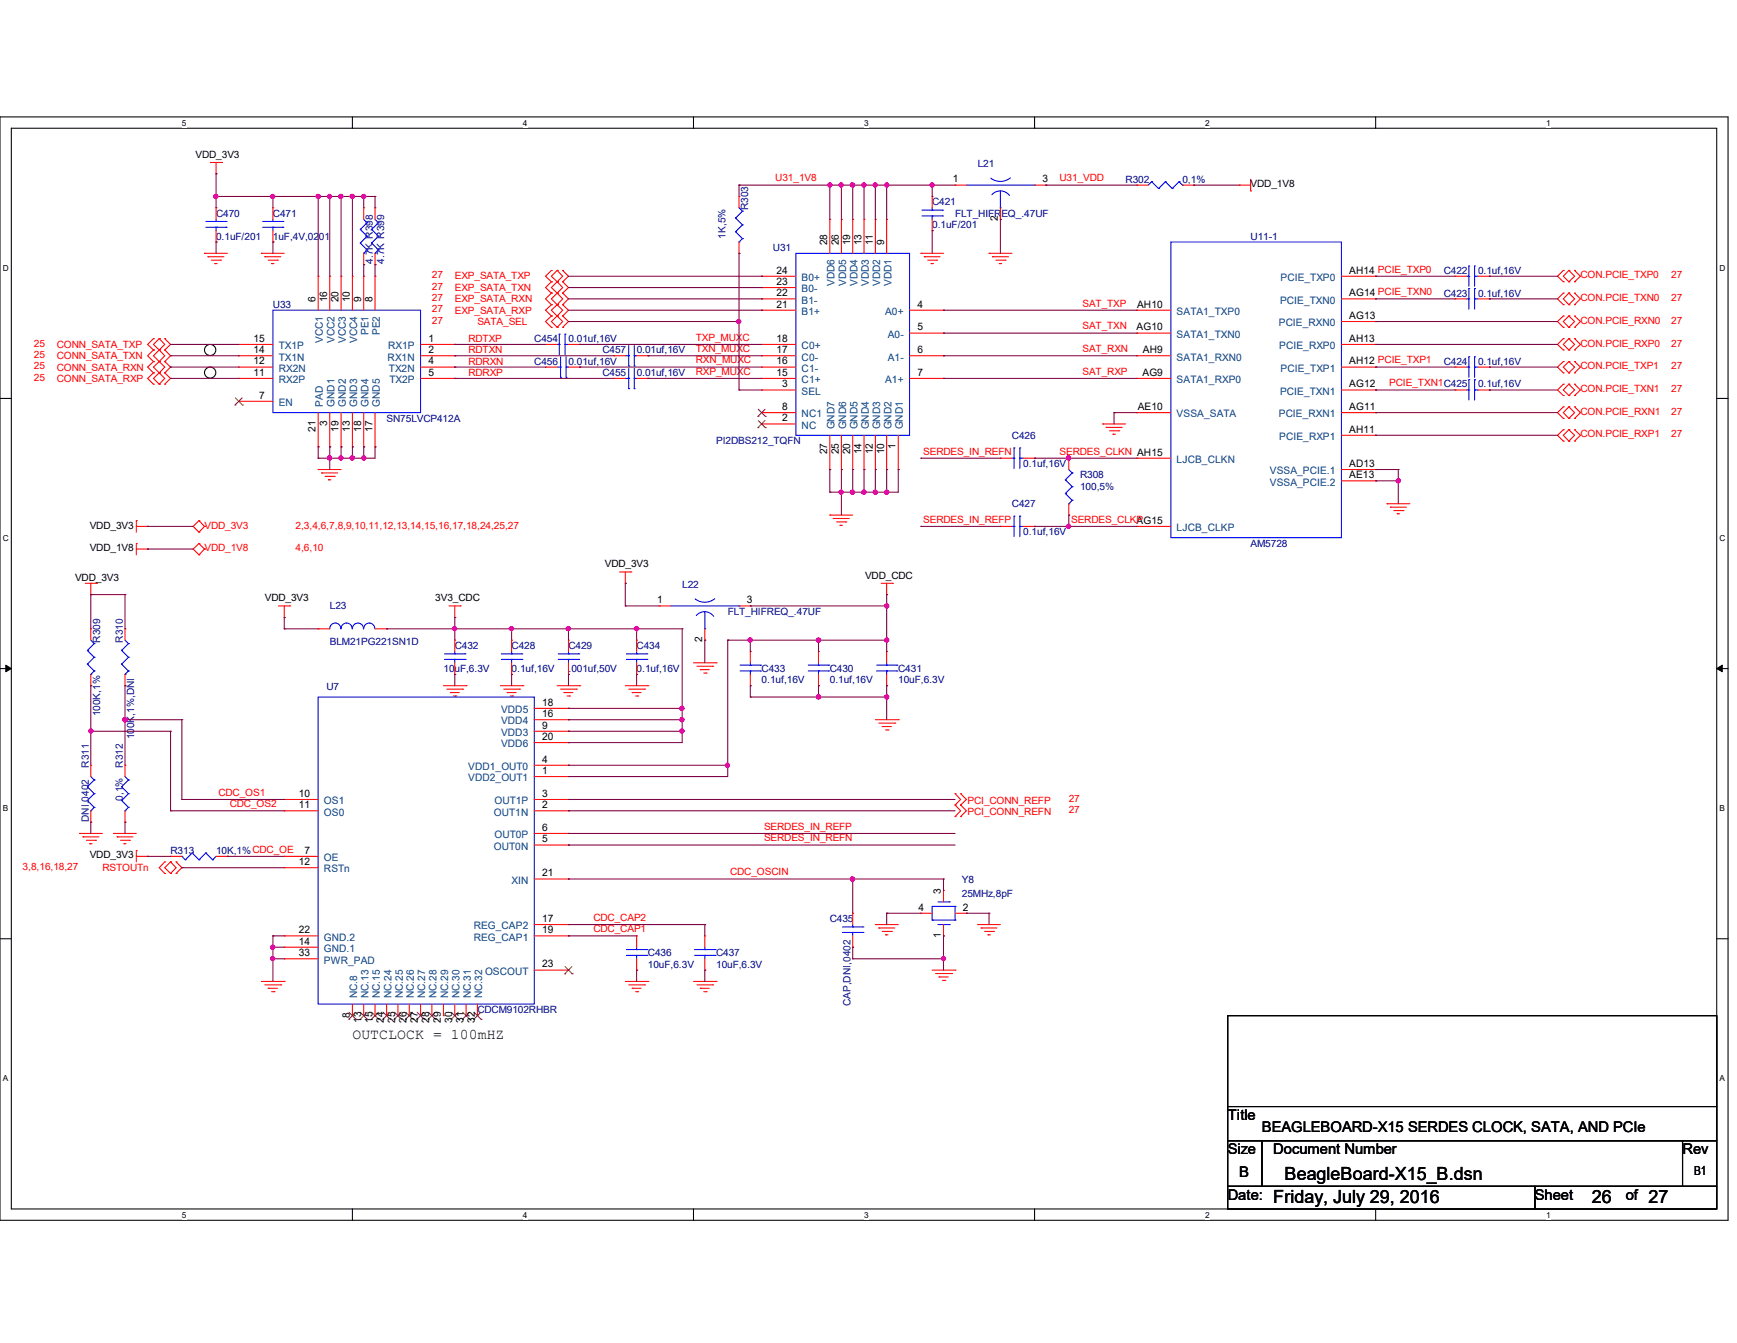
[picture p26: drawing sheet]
<svg xmlns="http://www.w3.org/2000/svg" width="279mm" height="216mm" viewBox="0 0 279 216" stroke-linecap="round" stroke-linejoin="round" font-family="sans-serif">
<defs><g id="words">
<g font-size="2.9">
<text x="206.6" y="189.7">BeagleBoard-X15_B.dsn</text>
<text x="204.8" y="193.3">Friday, July 29, 2016</text>
<text x="256" y="193.3">26</text>
<text x="265.2" y="193.3">27</text>
</g>
<g font-size="2.4">
<text x="56.7" y="167">OUTCLOCK = 100mHZ</text>
<text x="197.5" y="180.1">Title</text>
<text x="197.5" y="185.6">Size</text>
<text x="203" y="181.9">BEAGLEBOARD-X15 SERDES CLOCK, SATA, AND PCIe</text>
<text x="204.8" y="185.6">Document Number</text>
<text x="270.6" y="185.6">Rev</text>
<text x="199.3" y="189.2">B</text>
<text x="197.5" y="192.9">Date:</text>
<text x="246.9" y="192.9">Sheet</text>
<text x="261.5" y="192.9">of</text>
</g>
<text font-size="2" x="272.5" y="188.9">B1</text>
<g font-size="1.7">
<text x="153.2" y="29.3">1</text>
<text x="167.7" y="29.3">3</text>
<text x="160.5" y="35.6" transform="rotate(-90 160.5 35.6)">2</text>
<text x="133.1" y="39.5" transform="rotate(-90 133.1 39.5)">28</text>
<text x="134.9" y="39.5" transform="rotate(-90 134.9 39.5)">26</text>
<text x="136.7" y="39.5" transform="rotate(-90 136.7 39.5)">19</text>
<text x="138.6" y="39.5" transform="rotate(-90 138.6 39.5)">13</text>
<text x="140.4" y="39.5" transform="rotate(-90 140.4 39.5)">11</text>
<text x="142.2" y="39.5" transform="rotate(-90 142.2 39.5)">9</text>
<text x="124.9" y="47.6">22</text>
<text x="124.9" y="45.8">23</text>
<text x="124.9" y="44">24</text>
<text x="217" y="47.6">AG14 PCIE_TXN0</text>
<text x="217" y="44">AH14 PCIE_TXP0</text>
<text x="50.8" y="48.6" transform="rotate(-90 50.8 48.6)">6</text>
<text x="52.6" y="48.6" transform="rotate(-90 52.6 48.6)">16</text>
<text x="54.4" y="48.6" transform="rotate(-90 54.4 48.6)">20</text>
<text x="56.3" y="48.6" transform="rotate(-90 56.3 48.6)">10</text>
<text x="58.1" y="48.6" transform="rotate(-90 58.1 48.6)">9</text>
<text x="59.9" y="48.6" transform="rotate(-90 59.9 48.6)">8</text>
<text x="124.9" y="49.4">21</text>
<text x="147.6" y="49.4">4</text>
<text x="147.6" y="53.1">5</text>
<text x="182.8" y="53.1">AG10</text>
<text x="182.9" y="49.4">AH10</text>
<text x="217" y="51.3">AG13</text>
<text x="40.8" y="54.9">15</text>
<text x="40.8" y="56.8">14</text>
<text x="40.8" y="58.6">12</text>
<text x="68.9" y="56.8">2</text>
<text x="68.9" y="54.9">1</text>
<text x="68.9" y="58.6">4</text>
<text x="124.9" y="58.6">16</text>
<text x="124.9" y="56.8">17</text>
<text x="124.9" y="54.9">18</text>
<text x="147.6" y="56.8">6</text>
<text x="183.9" y="56.8">AH9</text>
<text x="217" y="54.9">AH13</text>
<text x="217" y="58.6">AH12 PCIE_TXP1</text>
<text x="40.8" y="60.4">11</text>
<text x="41.7" y="64.1">7</text>
<text x="68.9" y="60.4">5</text>
<text x="124.9" y="60.4">15</text>
<text x="125.8" y="62.3">3</text>
<text x="125.8" y="65.9">8</text>
<text x="147.6" y="60.4">7</text>
<text x="183" y="65.9">AE10</text>
<text x="183.8" y="60.4">AG9</text>
<text x="217" y="65.9">AG11</text>
<text x="217" y="62.3">AG12</text>
<text x="50.8" y="69.4" transform="rotate(-90 50.8 69.4)">21</text>
<text x="52.6" y="68.5" transform="rotate(-90 52.6 68.5)">3</text>
<text x="54.4" y="69.4" transform="rotate(-90 54.4 69.4)">19</text>
<text x="56.3" y="69.4" transform="rotate(-90 56.3 69.4)">13</text>
<text x="58.1" y="69.4" transform="rotate(-90 58.1 69.4)">18</text>
<text x="59.9" y="69.4" transform="rotate(-90 59.9 69.4)">17</text>
<text x="125.8" y="67.7">2</text>
<text x="217" y="69.6">AH11</text>
<text x="133.1" y="73" transform="rotate(-90 133.1 73)">27</text>
<text x="134.9" y="73" transform="rotate(-90 134.9 73)">25</text>
<text x="136.7" y="73" transform="rotate(-90 136.7 73)">20</text>
<text x="138.6" y="73" transform="rotate(-90 138.6 73)">14</text>
<text x="140.4" y="73" transform="rotate(-90 140.4 73)">12</text>
<text x="142.2" y="73" transform="rotate(-90 142.2 73)">10</text>
<text x="144.1" y="72.1" transform="rotate(-90 144.1 72.1)">1</text>
<text x="217" y="75.1">AD13</text>
<text x="217" y="76.9">AE13</text>
<text x="182.8" y="84.2">AG15</text>
<text x="105.7" y="97">1</text>
<text x="120.1" y="97">3</text>
<text x="112.9" y="103.2" transform="rotate(-90 112.9 103.2)">2</text>
<text x="87.2" y="113.5">18</text>
<text x="87.2" y="115.3">16</text>
<text x="87.2" y="117.1">9</text>
<text x="87.2" y="119">20</text>
<text x="87.2" y="124.4">1</text>
<text x="87.2" y="122.6">4</text>
<text x="48" y="128.1">10</text>
<text x="48" y="129.9">11</text>
<text x="87.2" y="128.1">3</text>
<text x="87.2" y="129.9">2</text>
<text x="49" y="137.2">7</text>
<text x="87.2" y="133.6">6</text>
<text x="87.2" y="135.4">5</text>
<text x="48" y="139.1">12</text>
<text x="87.2" y="140.9">21</text>
<text x="151.3" y="143.7" transform="rotate(-90 151.3 143.7)">3</text>
<text x="87.2" y="148.2">17</text>
<text x="147.7" y="146.4">4</text>
<text x="154.9" y="146.4">2</text>
<text x="48" y="151.8">14</text>
<text x="48" y="150">22</text>
<text x="48" y="153.7">33</text>
<text x="87.2" y="155.5">23</text>
<text x="87.2" y="150">19</text>
<text x="151.3" y="150.8" transform="rotate(-90 151.3 150.8)">1</text>
<text x="56.3" y="163.6" transform="rotate(-90 56.3 163.6)">8</text>
<text x="58.1" y="164.5" transform="rotate(-90 58.1 164.5)">13</text>
<text x="59.9" y="164.5" transform="rotate(-90 59.9 164.5)">15</text>
<text x="61.8" y="164.5" transform="rotate(-90 61.8 164.5)">24</text>
<text x="63.6" y="164.5" transform="rotate(-90 63.6 164.5)">25</text>
<text x="65.4" y="164.5" transform="rotate(-90 65.4 164.5)">26</text>
<text x="67.2" y="164.5" transform="rotate(-90 67.2 164.5)">27</text>
<text x="69" y="164.5" transform="rotate(-90 69 164.5)">28</text>
<text x="70.9" y="164.5" transform="rotate(-90 70.9 164.5)">29</text>
<text x="72.7" y="164.5" transform="rotate(-90 72.7 164.5)">30</text>
<text x="74.5" y="164.5" transform="rotate(-90 74.5 164.5)">31</text>
<text x="76.4" y="164.5" transform="rotate(-90 76.4 164.5)">32</text>
</g>
<g font-size="1.7" fill="#004080">
<text x="128.9" y="47">B0-</text>
<text x="128.9" y="45.2">B0+</text>
<text x="134.2" y="46" transform="rotate(-90 134.2 46)">VDD6</text>
<text x="136.1" y="46" transform="rotate(-90 136.1 46)">VDD5</text>
<text x="137.9" y="46" transform="rotate(-90 137.9 46)">VDD4</text>
<text x="139.7" y="46" transform="rotate(-90 139.7 46)">VDD3</text>
<text x="141.6" y="46" transform="rotate(-90 141.6 46)">VDD2</text>
<text x="143.4" y="46" transform="rotate(-90 143.4 46)">VDD1</text>
<text x="206" y="45.2">PCIE_TXP0</text>
<text x="59.3" y="53.9" transform="rotate(-90 59.3 53.9)">PE1</text>
<text x="61.1" y="53.9" transform="rotate(-90 61.1 53.9)">PE2</text>
<text x="128.9" y="50.6">B1+</text>
<text x="128.9" y="48.8">B1-</text>
<text x="142.4" y="50.6">A0+</text>
<text x="189.3" y="50.6">SATA1_TXP0</text>
<text x="205.7" y="52.5">PCIE_RXN0</text>
<text x="205.9" y="48.8">PCIE_TXN0</text>
<text x="44.8" y="56.1">TX1P</text>
<text x="44.8" y="58">TX1N</text>
<text x="44.8" y="59.8">RX2N</text>
<text x="51.9" y="55.2" transform="rotate(-90 51.9 55.2)">VCC1</text>
<text x="53.8" y="55.2" transform="rotate(-90 53.8 55.2)">VCC2</text>
<text x="55.6" y="55.2" transform="rotate(-90 55.6 55.2)">VCC3</text>
<text x="57.4" y="55.2" transform="rotate(-90 57.4 55.2)">VCC4</text>
<text x="62.4" y="58">RX1N</text>
<text x="62.4" y="56.1">RX1P</text>
<text x="62.6" y="59.8">TX2N</text>
<text x="128.9" y="59.8">C1-</text>
<text x="128.9" y="58">C0-</text>
<text x="128.9" y="56.1">C0+</text>
<text x="142.8" y="54.3">A0-</text>
<text x="142.8" y="58">A1-</text>
<text x="189.3" y="58">SATA1_RXN0</text>
<text x="189.3" y="54.3">SATA1_TXN0</text>
<text x="205.8" y="56.1">PCIE_RXP0</text>
<text x="206" y="59.8">PCIE_TXP1</text>
<text x="44.8" y="61.6">RX2P</text>
<text x="44.8" y="65.3">EN</text>
<text x="51.9" y="65.4" transform="rotate(-90 51.9 65.4)">PAD</text>
<text x="53.8" y="65.4" transform="rotate(-90 53.8 65.4)">GND1</text>
<text x="55.6" y="65.4" transform="rotate(-90 55.6 65.4)">GND2</text>
<text x="57.4" y="65.4" transform="rotate(-90 57.4 65.4)">GND3</text>
<text x="59.3" y="65.4" transform="rotate(-90 59.3 65.4)">GND4</text>
<text x="61.1" y="65.4" transform="rotate(-90 61.1 65.4)">GND5</text>
<text x="62.7" y="61.6">TX2P</text>
<text x="128.9" y="63.5">SEL</text>
<text x="128.9" y="61.6">C1+</text>
<text x="142.4" y="61.6">A1+</text>
<text x="189.3" y="61.6">SATA1_RXP0</text>
<text x="205.9" y="63.5">PCIE_TXN1</text>
<text x="128.9" y="68.9">NC</text>
<text x="128.9" y="67.1">NC1</text>
<text x="134.2" y="69" transform="rotate(-90 134.2 69)">GND7</text>
<text x="136.1" y="69" transform="rotate(-90 136.1 69)">GND6</text>
<text x="137.9" y="69" transform="rotate(-90 137.9 69)">GND5</text>
<text x="139.7" y="69" transform="rotate(-90 139.7 69)">GND4</text>
<text x="141.6" y="69" transform="rotate(-90 141.6 69)">GND3</text>
<text x="143.4" y="69" transform="rotate(-90 143.4 69)">GND2</text>
<text x="145.2" y="69" transform="rotate(-90 145.2 69)">GND1</text>
<text x="189.3" y="67.1">VSSA_SATA</text>
<text x="205.7" y="67.1">PCIE_RXN1</text>
<text x="205.8" y="70.7">PCIE_RXP1</text>
<text x="189.3" y="74.4">LJCB_CLKN</text>
<text x="204.3" y="76.2">VSSA_PCIE.1</text>
<text x="204.3" y="78.1">VSSA_PCIE.2</text>
<text x="189.3" y="85.4">LJCB_CLKP</text>
<text x="80.6" y="114.6">VDD5</text>
<text x="80.6" y="116.5">VDD4</text>
<text x="80.6" y="118.3">VDD3</text>
<text x="75.3" y="125.6">VDD2_OUT1</text>
<text x="75.3" y="123.8">VDD1_OUT0</text>
<text x="80.6" y="120.1">VDD6</text>
<text x="52.1" y="129.3">OS1</text>
<text x="52.1" y="131.1">OS0</text>
<text x="79.5" y="131.1">OUT1N</text>
<text x="79.5" y="129.3">OUT1P</text>
<text x="79.5" y="136.6">OUT0N</text>
<text x="79.5" y="134.7">OUT0P</text>
<text x="52.1" y="138.4">OE</text>
<text x="52.1" y="140.3">RSTn</text>
<text x="82.3" y="142.1">XIN</text>
<text x="76.2" y="149.4">REG_CAP2</text>
<text x="52.1" y="153">GND.1</text>
<text x="52.1" y="151.2">GND.2</text>
<text x="52.1" y="154.9">PWR_PAD</text>
<text x="76.2" y="151.2">REG_CAP1</text>
<text x="57.4" y="160.5" transform="rotate(-90 57.4 160.5)">NC.8</text>
<text x="59.3" y="160.5" transform="rotate(-90 59.3 160.5)">NC.13</text>
<text x="61.1" y="160.5" transform="rotate(-90 61.1 160.5)">NC.15</text>
<text x="63" y="160.5" transform="rotate(-90 63 160.5)">NC.24</text>
<text x="64.8" y="160.5" transform="rotate(-90 64.8 160.5)">NC.25</text>
<text x="66.6" y="160.5" transform="rotate(-90 66.6 160.5)">NC.26</text>
<text x="68.4" y="160.5" transform="rotate(-90 68.4 160.5)">NC.27</text>
<text x="70.2" y="160.5" transform="rotate(-90 70.2 160.5)">NC.28</text>
<text x="72.1" y="160.5" transform="rotate(-90 72.1 160.5)">NC.29</text>
<text x="73.9" y="160.5" transform="rotate(-90 73.9 160.5)">NC.30</text>
<text x="75.7" y="160.5" transform="rotate(-90 75.7 160.5)">NC.31</text>
<text x="77.6" y="160.5" transform="rotate(-90 77.6 160.5)">NC.32</text>
<text x="78" y="156.7">OSCOUT</text>
</g>
<g font-size="1.6">
<text x="31.5" y="25.4">VDD_3V3</text>
<text x="201.2" y="30.1">VDD_1V8</text>
<text x="14.4" y="85">VDD_3V3</text>
<text x="14.4" y="88.6">VDD_1V8</text>
<text x="12.1" y="93.4">VDD_3V3</text>
<text x="97.3" y="91.2">VDD_3V3</text>
<text x="139.1" y="93">VDD_CDC</text>
<text x="42.6" y="96.7">VDD_3V3</text>
<text x="70" y="96.7">3V3_CDC</text>
<text x="14.4" y="138">VDD_3V3</text>
</g>
<g font-size="1.6" fill="#f00">
<text x="124.7" y="29.2">U31_1V8</text>
<text x="170.4" y="29.2">U31_VDD</text>
<text x="69.5" y="44.7">27</text>
<text x="69.5" y="46.6">27</text>
<text x="73.2" y="44.9">EXP_SATA_TXP</text>
<text x="73.2" y="46.7">EXP_SATA_TXN</text>
<text x="254.2" y="44.7">CON.PCIE_TXP0</text>
<text x="268.8" y="44.7">27</text>
<text x="69.5" y="50.2">27</text>
<text x="69.5" y="48.4">27</text>
<text x="69.5" y="52">27</text>
<text x="73.2" y="50.4">EXP_SATA_RXP</text>
<text x="73.2" y="48.6">EXP_SATA_RXN</text>
<text x="76.8" y="52.2">SATA_SEL</text>
<text x="174.1" y="49.3">SAT_TXP</text>
<text x="174.1" y="53">SAT_TXN</text>
<text x="254.2" y="48.4">CON.PCIE_TXN0</text>
<text x="254.2" y="52">CON.PCIE_RXN0</text>
<text x="268.8" y="48.4">27</text>
<text x="268.8" y="52">27</text>
<text x="5.5" y="55.7">25</text>
<text x="5.5" y="57.5">25</text>
<text x="5.5" y="59.4">25</text>
<text x="9.1" y="55.9">CONN_SATA_TXP</text>
<text x="9.1" y="57.7">CONN_SATA_TXN</text>
<text x="9.1" y="59.6">CONN_SATA_RXN</text>
<text x="75.4" y="55">RDTXP</text>
<text x="75.4" y="56.8">RDTXN</text>
<text x="75.4" y="58.6">RDRXN</text>
<text x="111.9" y="54.8">TXP_MUXC</text>
<text x="111.9" y="56.6">TXN_MUXC</text>
<text x="111.9" y="58.4">RXN_MUXC</text>
<text x="174.1" y="56.6">SAT_RXN</text>
<text x="254.2" y="55.7">CON.PCIE_RXP0</text>
<text x="254.2" y="59.4">CON.PCIE_TXP1</text>
<text x="268.8" y="55.7">27</text>
<text x="268.8" y="59.4">27</text>
<text x="5.5" y="61.2">25</text>
<text x="9.1" y="61.4">CONN_SATA_RXP</text>
<text x="75.4" y="60.5">RDRXP</text>
<text x="111.9" y="60.2">RXP_MUXC</text>
<text x="174.1" y="60.2">SAT_RXP</text>
<text x="223.5" y="62.1">PCIE_TXN1C425</text>
<text x="254.2" y="63">CON.PCIE_TXN1</text>
<text x="268.8" y="63">27</text>
<text x="254.2" y="66.7">CON.PCIE_RXN1</text>
<text x="254.2" y="70.3">CON.PCIE_RXP1</text>
<text x="268.8" y="66.7">27</text>
<text x="268.8" y="70.3">27</text>
<text x="148.5" y="73.1">SERDES_IN_REFN</text>
<text x="170.4" y="73.1">SERDES_CLKN AH15</text>
<text x="32.9" y="85">VDD_3V3</text>
<text x="32.9" y="88.6">VDD_1V8</text>
<text x="47.5" y="85">2,3,4,6,7,8,9,10,11,12,13,14,15,16,17,18,24,25,27</text>
<text x="47.5" y="88.6">4,6,10</text>
<text x="148.5" y="84">SERDES_IN_REFP</text>
<text x="172.3" y="84">SERDES_CLKP</text>
<text x="35.1" y="127.9">CDC_OS1</text>
<text x="37" y="129.8">CDC_OS2</text>
<text x="155.6" y="129.2">PCI_CONN_REFP</text>
<text x="155.6" y="131.1">PCI_CONN_REFN</text>
<text x="171.9" y="128.9">27</text>
<text x="171.9" y="130.7">27</text>
<text x="122.9" y="135.3">SERDES_IN_REFN</text>
<text x="122.9" y="133.4">SERDES_IN_REFP</text>
<text x="3.6" y="139.8">3,8,16,18,27</text>
<text x="16.5" y="140">RSTOUTn</text>
<text x="117.4" y="140.7">CDC_OSCIN</text>
<text x="95.5" y="148">CDC_CAP2</text>
<text x="95.5" y="149.9">CDC_CAP1</text>
</g>
<g font-size="1.6" fill="#000080">
<text x="157.3" y="26.8">L21</text>
<text x="181.1" y="29.4">R302</text>
<text x="190.2" y="29.4">0,1%</text>
<text x="34.8" y="34.8">C470</text>
<text x="43.9" y="34.8">C471</text>
<text x="120.4" y="33.8" transform="rotate(-90 120.4 33.8)">R303</text>
<text x="149.9" y="33">C421</text>
<text x="153.6" y="34.8">FLT_HIFREQ_.47UF</text>
<text x="34.8" y="38.5">0.1uF/201</text>
<text x="43.9" y="38.5">1uF,4V,0201</text>
<text x="116.7" y="38.4" transform="rotate(-90 116.7 38.4)">1K,5%</text>
<text x="124.3" y="40.3">U31</text>
<text x="149.9" y="36.7">0.1uF/201</text>
<text x="201.2" y="38.5">U11-1</text>
<text x="60" y="42.4" transform="rotate(-90 60 42.4)">4.7K R398</text>
<text x="61.8" y="42.4" transform="rotate(-90 61.8 42.4)">4.7K R399</text>
<text x="232.2" y="44">C422</text>
<text x="232.2" y="47.7">C423</text>
<text x="237.7" y="44">0.1uf,16V</text>
<text x="237.7" y="47.7">0.1uf,16V</text>
<text x="43.9" y="49.5">U33</text>
<text x="85.9" y="55">C454</text>
<text x="85.9" y="58.6">C456</text>
<text x="91.4" y="55">0.01uf,16V</text>
<text x="91.4" y="58.6">0.01uf,16V</text>
<text x="96.9" y="56.8">C457</text>
<text x="102.4" y="56.8">0.01uf,16V</text>
<text x="232.2" y="58.6">C424</text>
<text x="237.7" y="58.6">0.1uf,16V</text>
<text x="96.9" y="60.5">C455</text>
<text x="102.4" y="60.5">0.01uf,16V</text>
<text x="237.7" y="62.3">0.1uf,16V</text>
<text x="62.2" y="67.8">SN75LVCP412A</text>
<text x="115.2" y="71.4">PI2DBS212_TQFN</text>
<text x="162.8" y="70.5">C426</text>
<text x="164.6" y="75.1">0.1uf,16V</text>
<text x="173.7" y="76.9">R308</text>
<text x="162.8" y="81.5">C427</text>
<text x="173.7" y="78.7">100,5%</text>
<text x="164.6" y="86.1">0.1uf,16V</text>
<text x="201.2" y="87.9">AM5728</text>
<text x="109.7" y="94.5">L22</text>
<text x="53" y="98">L23</text>
<text x="117" y="98.8">FLT_HIFREQ_.47UF</text>
<text x="16.1" y="103.3" transform="rotate(-90 16.1 103.3)">R309</text>
<text x="19.8" y="103.3" transform="rotate(-90 19.8 103.3)">R310</text>
<text x="53" y="103.6">BLM21PG221SN1D</text>
<text x="71.3" y="108">10uF,6.3V</text>
<text x="73.2" y="104.4">C432</text>
<text x="82.3" y="104.4">C428</text>
<text x="82.3" y="108">0.1uf,16V</text>
<text x="91.4" y="104.4">C429</text>
<text x="91.4" y="108">.001uf,50V</text>
<text x="102.4" y="104.4">C434</text>
<text x="102.4" y="108">0.1uf,16V</text>
<text x="122.5" y="108">C433</text>
<text x="133.5" y="108">C430</text>
<text x="144.5" y="108">C431</text>
<text x="52.5" y="111">U7</text>
<text x="122.5" y="109.9">0.1uf,16V</text>
<text x="133.5" y="109.9">0.1uf,16V</text>
<text x="144.5" y="109.9">10uF,6.3V</text>
<text x="16.1" y="115.1" transform="rotate(-90 16.1 115.1)">100K,1%</text>
<text x="21.6" y="118.8" transform="rotate(-90 21.6 118.8)">100K,1%,DNI</text>
<text x="14.3" y="123.4" transform="rotate(-90 14.3 123.4)">R311</text>
<text x="19.8" y="123.4" transform="rotate(-90 19.8 123.4)">R312</text>
<text x="19.8" y="128.7" transform="rotate(-90 19.8 128.7)">0,1%</text>
<text x="14.3" y="132.2" transform="rotate(-90 14.3 132.2)">DNI,0402</text>
<text x="27.4" y="137.3">R313</text>
<text x="34.8" y="137.3">10K,1%CDC_OE</text>
<text x="154.7" y="142">Y8</text>
<text x="133.5" y="148.3">C435</text>
<text x="154.7" y="144.2">25MHz,8pF</text>
<text x="104.2" y="153.7">C436</text>
<text x="104.2" y="155.6">10uF,6.3V</text>
<text x="115.2" y="153.7">C437</text>
<text x="115.2" y="155.6">10uF,6.3V</text>
<text x="136.8" y="161.8" transform="rotate(-90 136.8 161.8)">CAP,DNI,0402</text>
<text x="76.8" y="162.9">CDCM9102RHBR</text>
</g>
<g font-size="1.3">
<text x="29.3" y="20.2">5</text>
<text x="84.1" y="20.2">4</text>
<text x="139" y="20.2">3</text>
<text x="193.8" y="20.2">2</text>
<text x="248.7" y="20.2">1</text>
<text x=".5" y="43.5">D</text>
<text x="276.6" y="43.5">D</text>
<text x=".5" y="87">C</text>
<text x="276.6" y="87">C</text>
<text x=".5" y="130.4">B</text>
<text x="276.6" y="130.4">B</text>
<text x=".5" y="173.8">A</text>
<text x="276.6" y="173.8">A</text>
<text x="29.3" y="195.7">5</text>
<text x="84.1" y="195.7">4</text>
<text x="139" y="195.7">3</text>
<text x="193.8" y="195.7">2</text>
<text x="248.7" y="195.7">1</text>
</g>
</g></defs>
<path d="M0 18.8h278v177.4h-278zM1.8 20.6h274.3v173.8h-274.3z" fill="none" stroke="#000" stroke-width=".17"/>
<g fill="#fff">
<path d="M29.3 19h.7v1.5h-.7z"/>
<path d="M29.3 194.6h.7v1.4h-.7z"/>
</g>
<path d="M56.7 18.8v1.8M56.7 194.4v1.8" fill="none" stroke="#000" stroke-width=".17"/>
<g fill="#fff">
<path d="M84.1 19h.7v1.5h-.7z"/>
<path d="M84.1 194.6h.7v1.4h-.7z"/>
</g>
<path d="M111.5 18.8v1.8M111.5 194.4v1.8" fill="none" stroke="#000" stroke-width=".17"/>
<g fill="#fff">
<path d="M139 19h.7v1.5h-.7z"/>
<path d="M139 194.6h.7v1.4h-.7z"/>
</g>
<path d="M166.4 18.8v1.8M166.4 194.4v1.8" fill="none" stroke="#000" stroke-width=".17"/>
<g fill="#fff">
<path d="M193.8 19h.8v1.5h-.8z"/>
<path d="M193.8 194.6h.8v1.4h-.8z"/>
</g>
<path d="M221.3 18.8v1.8M221.3 194.4v1.8" fill="none" stroke="#000" stroke-width=".17"/>
<g fill="#fff">
<path d="M248.7 19h.7v1.5h-.7z"/>
<path d="M248.7 194.6h.7v1.4h-.7z"/>
<path d="M.5 42.3h.9v1.5h-.9z"/>
<path d="M276.6 42.3h.9v1.5h-.9z"/>
<path d="M.5 85.8h.9v1.4h-.9z"/>
<path d="M276.6 85.8h.9v1.4h-.9z"/>
</g>
<path d="M0 64.1h1.8M276.1 64.1h1.9" fill="none" stroke="#000" stroke-width=".17"/>
<g fill="#fff">
<path d="M.5 129.2h.8v1.5h-.8z"/>
<path d="M276.6 129.2h.9v1.5h-.9z"/>
</g>
<path d="M0 107.5h1.8M276.1 107.5h1.9" fill="none" stroke="#000" stroke-width=".17"/>
<path d="M.9 106.9l.9 .6-.9 .5zM276.1 107.5l.9-.6v1.1z" fill="#000" stroke="#000" stroke-width=".16"/>
<g fill="#fff">
<path d="M.5 172.6h.8v1.5h-.8z"/>
<path d="M276.6 172.6h.9v1.5h-.9z"/>
</g>
<g fill="none" stroke="#000" stroke-width=".17">
<path d="M0 150.9h1.8M276.1 150.9h1.9M197.5 163.3h78.6v14.6h-78.6zM197.5 177.9h78.6v5.5h-78.6zM197.5 183.4h5.5v7.3h-5.5zM197.5 190.7h49.4v3.7h-49.4zM203 183.4h67.6v7.3h-67.6zM246.9 190.7h29.2v3.7h-29.2zM270.6 183.4h5.5v7.3h-5.5z"/>
<circle cx="33.8" cy="59.9" r=".9"/>
<circle cx="33.8" cy="56.3" r=".9"/>
</g>
<g fill="none" stroke="#f00" stroke-width=".17">
<path d="M33.8 26.1h1.8M34.8 27.9h.1M34.8 33.4h.1M34.8 38.9h.1M34.8 26.1v1.8M34.8 33.4v1.9M34.8 37.1v1.8M35.6 26.1h.1M43.9 33.4h.1M43.9 38.9h.1M43.9 33.4v1.9M43.9 37.1v1.8"/>
<path d="M58.5 33.4h.1M58.5 33.4v1.9M60.3 33.4h.1M60.3 33.4v1.9M118.9 31.6h.1M118.9 31.6v1.8M118.9 38.9v1.8M133.5 35.3h.1M133.5 35.3v5.4M135.3 35.3h.1M135.3 35.3v5.4M137.2 35.3h.1"/>
<path d="M137.2 35.3v5.4M139 35.3h.1M139 35.3v5.4M140.8 35.3h.1M140.8 35.3v5.4M142.6 35.3h.1M142.6 35.3v5.4M149.9 31.6h.1M149.9 37.1h.1M149.9 31.6v1.8M149.9 35.3v1.8M153.6 29.8h.1"/>
<path d="M153.6 29.8h1.8M160.9 35.3h.1M160.9 33.4v1.9M166.4 29.8h1.8M168.2 29.8h.1M182.9 29.8h.1M182.9 29.8h1.8M190.2 29.8h1.8M192 29.8h.1M199.3 29.8h.1M199.3 29.8h1.9M201.2 30.7h.1"/>
<path d="M201.2 28.8v1.9M24.7 54.4h.1M24.7 56.3h.1M24.7 58.1h.1M24.7 59.9h.1M24.7 54.4l-1 1 1 .9M24.7 56.3l-1 .9 1 .9M24.7 59.9l-1 .9 1 1M24.7 58.1l-1 .9 1 .9M25.6 56.3h.1M25.6 54.4h.1M25.6 58.1h.1"/>
<path d="M25.6 59.9h.1M25.6 54.4l-.9 1 .9 .9M25.6 54.4l.9 1-1.8 1.8 1.8 1.8-.9 .9M25.6 56.3l.9 .9-.9 .9M25.6 59.9l-.9 .9 .9 1M25.6 58.1l-.9 .9 1.8 1.8-.9 1M26.5 54.4h.1M26.5 56.3h.1M26.5 58.1h.1M26.5 59.9h.1M26.5 54.4l.9 1-.9 .9M26.5 56.3l.9 .9-.9 .9"/>
<path d="M26.5 59.9l.9 .9-.9 1M26.5 58.1l.9 .9-.9 .9M32.9 40.7h.1M32.9 40.7h3.7M33.4 41.3h.1M33.4 41.3h2.6M34 41.8h1.5M34.5 42.4h.1M34.5 42.4h.4M35.5 41.8h.1M38.4 55.4h.1M38.4 57.2h.1"/>
<path d="M38.4 59h.1M38.4 57.2h5.5M38.4 59h5.5M38.4 55.4h5.5M42 40.7h.1M42 40.7h3.7M42.6 41.3h.1M42.6 41.3h2.6M43.1 41.8h1.5M43.7 42.4h.1M43.7 42.4h.4M44.6 41.8h.1"/>
<path d="M51.2 44.4h.1M51.2 44.4v5.5M53 44.4h.1M53 44.4v5.5M54.9 44.4h.1M54.9 44.4v5.5M56.7 44.4h.1M56.7 44.4v5.5M58.5 42.5h.1M58.5 44.4h.1M58.5 40.7v1.8M58.5 44.4v5.5"/>
<path d="M60.3 42.5h.1M60.3 44.4h.1M60.3 40.7v1.8M60.3 44.4v5.5M67.6 57.2h5.6M67.6 59h5.6M67.6 55.4h5.6M73.2 57.2h.1M73.2 55.4h.1M73.2 59h.1M87.8 55.4h.1M87.8 59h.1"/>
<path d="M87.8 59h1.8M87.8 55.4h1.8M88.7 43.5h.1M88.7 45.3h.1M88.7 47.1h.1M88.7 49h.1M88.7 50.8h.1M88.7 52.6h.1M88.7 43.5l-.9 .9 .9 .9M88.7 45.3l-.9 .9 .9 .9M88.7 49l-.9 .9 .9 .9M88.7 47.1l-.9 .9 .9 1"/>
<path d="M88.7 50.8l-.9 .9 .9 .9M89.6 45.3h.1M89.6 43.5h.1M89.6 47.1h.1M89.6 50.8h.1M89.6 49h.1M89.6 52.6h.1M89.6 43.5l-.9 .9 .9 .9M89.6 43.5l.9 .9-1.8 1.8 .9 .9M89.6 45.3l.9 .9-1.8 1.8 1.8 1.9-.9 .9M89.6 49l-.9 .9 1.8 1.8-.9 .9M89.6 47.1l.9 .9-.9 1"/>
<path d="M89.6 50.8l-.9 .9 .9 .9M90.5 43.5h.1M90.5 45.3h.1M90.5 47.1h.1M90.5 49h.1M90.5 50.8h.1M90.5 52.6h.1M90.5 43.5l.9 .9-.9 .9M90.5 45.3l.9 .9-.9 .9M90.5 49l.9 .9-.9 .9M90.5 47.1l.9 .9-.9 1M90.5 50.8l.9 .9-.9 .9"/>
<path d="M91.4 59h1.9M91.4 55.4h1.9M93.3 55.4h.1M93.3 59h.1M98.8 57.2h.1M98.8 57.2h1.8M102.4 57.2h1.8M104.2 57.2h.1M118.9 40.7h.1M122.5 59h.1M122.5 57.2h.1M122.5 55.4h.1"/>
<path d="M122.5 49.9h.1M122.5 48h.1M122.5 46.2h.1M122.5 44.4h.1M122.5 49.9h5.5M122.5 57.2h5.5M122.5 59h5.5M122.5 55.4h5.5M122.5 48h5.5M122.5 46.2h5.5M122.5 44.4h5.5M146.3 49.9h5.5"/>
<path d="M146.3 53.6h5.5M146.3 57.2h5.5M148.1 40.7h.1M148.1 40.7h3.7M148.7 41.3h.1M148.7 41.3h2.5M149.2 41.8h1.5M149.8 42.4h.1M149.8 42.4h.4M150.7 41.8h.1M151.8 49.9h.1M151.8 53.6h.1"/>
<path d="M151.8 57.2h.1M159.1 40.7h.1M159.1 40.7h3.7M159.6 41.3h.1M159.6 41.3h2.6M160.2 41.8h1.5M160.7 42.4h.1M160.7 42.4h.4M161.7 41.8h.1M182.9 57.2h.1M182.9 53.6h.1M182.9 49.9h.1"/>
<path d="M182.9 49.9h5.4M182.9 53.6h5.4M182.9 57.2h5.4M215.8 59h5.5M215.8 55.4h5.5M215.8 48h5.5M215.8 44.4h5.5M215.8 51.7h5.5M221.3 51.7h.1M221.3 55.4h.1M221.3 48h.1M221.3 44.4h.1"/>
<path d="M221.3 59h.1M234.1 44.4h.1M234.1 48h.1M234.1 59h.1M234.1 59h1.8M234.1 48h1.8M234.1 44.4h1.8M237.7 59h1.9M237.7 48h1.9M237.7 44.4h1.9M239.6 44.4h.1M239.6 48h.1"/>
<path d="M239.6 59h.1M251.5 45.3h.1M251.5 43.5h.1M251.5 49h.1M251.5 47.1h.1M251.5 52.6h.1M251.5 50.8h.1M251.5 56.3h.1M251.5 54.4h.1M251.5 59.9h.1M251.5 58.1h.1M251.5 43.5l-1 .9 1 .9"/>
<path d="M251.5 47.1l-1 .9 1 1M251.5 54.4l-1 1 1 .9M251.5 50.8l-1 .9 1 .9M251.5 58.1l-1 .9 1 .9M252.3 43.5h.1M252.3 45.3h.1M252.3 47.1h.1M252.3 49h.1M252.3 50.8h.1M252.3 52.6h.1M252.3 54.4h.1M252.3 56.3h.1"/>
<path d="M252.3 58.1h.1M252.3 59.9h.1M252.3 43.5l1 .9-1 .9M252.3 43.5l-.8 .9 .8 .9M252.3 47.1l1 .9-1 1M252.3 47.1l-.8 .9 .8 1M252.3 50.8l1 .9-1 .9M252.3 50.8l-.8 .9 .8 .9M252.3 54.4l1 1-1 .9M252.3 54.4l-.8 1 .8 .9M252.3 58.1l1 .9-1 .9M252.3 58.1l-.8 .9 .8 .9"/>
<path d="M253.3 45.3h.1M253.3 43.5h.1M253.3 49h.1M253.3 47.1h.1M253.3 52.6h.1M253.3 50.8h.1M253.3 56.3h.1M253.3 54.4h.1M253.3 59.9h.1M253.3 58.1h.1M253.3 43.5l.9 .9-.9 .9M253.3 47.1l.9 .9-.9 1"/>
<path d="M253.3 50.8l.9 .9-.9 .9M253.3 54.4l.9 1-.9 .9M253.3 58.1l.9 .9-.9 .9M24.7 61.8h.1M25.6 61.8h.1M26.5 61.8h.1M38.4 60.8h.1M38.4 64.5h.1M38.4 60.8h5.5M38.4 64.5h5.5M51.2 75.5h.1M51.2 71.8h.1"/>
<path d="M51.2 75.5h3.7M51.2 66.3v5.5M51.7 76h.1M51.7 76h2.6M52.3 76.6h1.5M52.8 77.1h.1M52.8 77.1h.4M53 71.8h.1M53 66.3v5.5M53.8 76.6h.1M54.9 71.8h.1M54.9 66.3v5.5"/>
<path d="M56.7 71.8h.1M56.7 66.3v5.5M58.5 71.8h.1M58.5 66.3v5.5M60.3 71.8h.1M60.3 66.3v5.5M67.6 60.8h5.6M73.2 60.8h.1M98.8 60.8h.1M98.8 60.8h1.8M102.4 60.8h1.8M104.2 60.8h.1"/>
<path d="M122.5 62.7h.1M122.5 60.8h.1M122.5 68.2h.1M122.5 66.3h.1M122.5 68.2h5.5M122.5 62.7h5.5M122.5 60.8h5.5M122.5 66.3h5.5M133.5 75.5h.1M133.5 70v5.5M135.3 75.5h.1M135.3 70v5.5"/>
<path d="M137.2 75.5h.1M137.2 70v5.5M139 75.5h.1M139 70v5.5M140.8 75.5h.1M140.8 70v5.5M142.6 75.5h.1M142.6 70v5.5M144.5 75.5h.1M144.5 70v5.5M146.3 60.8h5.5M151.8 60.8h.1"/>
<path d="M160.9 73.7h.1M160.9 73.7h1.9M164.6 73.7h1.8M166.4 73.7h.1M171.9 73.7h.1M171.9 73.7v1.8M177.4 68.2h.1M177.4 68.2h3.7M177.9 68.7h.1M177.9 68.7h2.6M178.5 69.3h1.5M179 69.8h.1"/>
<path d="M179 69.8h.4M180 69.3h.1M182.9 60.8h.1M182.9 66.3h.1M182.9 73.7h.1M182.9 60.8h5.4M182.9 66.3h5.4M182.9 73.7h5.4M215.8 75.5h5.5M215.8 62.7h5.5M215.8 66.3h5.5M215.8 70h5.5"/>
<path d="M215.8 77.3h5.5M221.3 66.3h.1M221.3 70h.1M221.3 62.7h.1M221.3 75.5h.1M221.3 77.3h.1M234.1 62.7h.1M234.1 62.7h1.8M237.7 62.7h1.9M239.6 62.7h.1M251.5 63.6h.1M251.5 61.8h.1"/>
<path d="M251.5 67.3h.1M251.5 65.4h.1M251.5 70.9h.1M251.5 69.1h.1M251.5 61.8l-1 .9 1 .9M251.5 65.4l-1 .9 1 1M251.5 69.1l-1 .9 1 .9M252.3 61.8h.1M252.3 63.6h.1M252.3 65.4h.1M252.3 67.3h.1M252.3 69.1h.1"/>
<path d="M252.3 70.9h.1M252.3 61.8l1 .9-1 .9M252.3 61.8l-.8 .9 .8 .9M252.3 65.4l1 .9-1 1M252.3 65.4l-.8 .9 .8 1M252.3 69.1l1 .9-1 .9M252.3 69.1l-.8 .9 .8 .9M253.3 63.6h.1M253.3 61.8h.1M253.3 67.3h.1M253.3 65.4h.1M253.3 70.9h.1"/>
<path d="M253.3 69.1h.1M253.3 61.8l.9 .9-.9 .9M253.3 65.4l.9 .9-.9 1M253.3 69.1l.9 .9-.9 .9M13.7 93.8h1.8M14.6 95.6h.1M14.6 93.8v1.8M15.5 93.8h.1M21.9 83.7h.1M21.9 87.4h.1M21.9 83.7v1.9M21.9 87.4v1.8"/>
<path d="M21.9 84.6h1.8M21.9 88.3h1.8M23.7 84.6h.1M23.7 88.3h.1M32 83.7h.1M32 85.6h.1M32 87.4h.1M32 89.2h.1M32 83.7l-.9 .9 .9 1M32 83.7l.9 .9M32 87.4l-.9 .9 .9 .9M32 87.4l.9 .9"/>
<path d="M32.9 84.6h.1M32.9 88.3h.1M32.9 84.6l-.9 1M32.9 88.3l-.9 .9M44.8 97.4h1.8M45.7 99.3h.1M45.7 97.4v1.9M46.6 97.4h.1M72.2 97.4h1.8M73.2 99.3h.1M73.2 97.4v1.9M74 97.4h.1"/>
<path d="M99.7 91.9h1.8M100.6 93.8h.1M100.6 91.9v1.9M101.5 91.9h.1M106 97.4h.1M106 97.4h1.9M118.9 97.4h1.8M120.7 97.4h.1M133.5 82.8h.1M133.5 82.8h3.7M134 83.4h.1M134 83.4h2.6"/>
<path d="M134.6 83.9h1.5M135.1 84.5h.1M135.1 84.5h.4M136.1 83.9h.1M141.7 93.8h1.9M142.6 95.6h.1M142.6 93.8v1.8M143.6 93.8h.1M160.9 84.6h.1M160.9 84.6h1.9M164.6 84.6h1.8M166.4 84.6h.1"/>
<path d="M171.9 82.8h.1M171.9 81v1.8M182.9 84.6h.1M182.9 84.6h5.4M223.1 81h.1M223.1 81h3.7M223.6 81.5h.1M223.6 81.5h2.6M224.2 82.1h1.5M224.7 82.6h.1M224.7 82.6h.4M225.7 82.1h.1"/>
<path d="M14.6 101.1h.1M14.6 110.2h.1M14.6 101.1v1.8M14.6 108.4v1.8M20.1 101.1h.1M20.1 110.2h.1M20.1 101.1v1.8M20.1 108.4v1.8M51.2 101.1h.1M51.2 101.1h1.8M60.3 101.1h1.9M62.2 101.1h.1"/>
<path d="M71.3 110.2h3.7M71.9 110.8h2.5M72.4 111.3h.1M72.4 111.3h1.5M72.9 111.9h.4M73.2 102.9h.1M73.2 108.4h.1M73.2 102.9v1.8M73.2 106.6v1.8M73.3 111.9h.1M74.4 110.8h.1M75 110.2h.1"/>
<path d="M80.5 110.2h3.6M81 110.8h2.6M81.6 111.3h.1M81.6 111.3h1.4M82.1 111.9h.4M82.3 102.9h.1M82.3 108.4h.1M82.3 102.9v1.8M82.3 106.6v1.8M82.5 111.9h.1M83.6 110.8h.1M84.1 110.2h.1"/>
<path d="M85.9 115.7h5.5M85.9 113.9h5.5M85.9 117.6h5.5M85.9 119.4h5.5M89.6 110.2h3.7M90.2 110.8h2.5M90.7 111.3h.1M90.7 111.3h1.5M91.2 111.9h.4M91.4 113.9h.1M91.4 115.7h.1M91.4 117.6h.1"/>
<path d="M91.4 119.4h.1M91.4 102.9h.1M91.4 108.4h.1M91.4 102.9v1.8M91.4 106.6v1.8M91.6 111.9h.1M92.7 110.8h.1M93.3 110.2h.1M100.6 110.2h3.6M101.1 110.8h2.6M101.7 111.3h.1M101.7 111.3h1.4"/>
<path d="M102.2 111.9h.4M102.4 102.9h.1M102.4 108.4h.1M102.4 102.9v1.8M102.4 106.6v1.8M102.6 111.9h.1M103.7 110.8h.1M104.2 110.2h.1M111.5 106.6h3.7M112.1 107.1h2.5M112.6 107.7h.1M112.6 107.7h1.5"/>
<path d="M113.2 108.2h.4M113.4 102.9h.1M113.4 101.1v1.8M113.6 108.2h.1M114.6 107.1h.1M115.2 106.6h.1M120.7 104.7h.1M120.7 110.2h.1M120.7 104.7v1.9M120.7 108.4v1.8M131.7 104.7h.1M131.7 110.2h.1"/>
<path d="M131.7 104.7v1.9M131.7 108.4v1.8M140.8 115.7h3.7M141.4 116.2h2.5M141.9 116.8h.1M141.9 116.8h1.5M142.5 117.3h.3M142.6 104.7h.1M142.6 110.2h.1M142.6 104.7v1.9M142.6 108.4v1.8M142.8 117.3h.1"/>
<path d="M143.9 116.2h.1M144.5 115.7h.1M12.8 134h.1M12.8 134h3.7M13.3 134.5h.1M13.3 134.5h2.6M13.9 135.1h1.5M14.4 135.6h.1M14.4 135.6h.4M14.6 123h.1M14.6 132.2h.1M14.6 123v1.8"/>
<path d="M14.6 130.3v1.9M15.4 135.1h.1M18.3 134h.1M18.3 134h3.6M18.8 134.5h.1M18.8 134.5h2.6M19.4 135.1h1.4M19.9 135.6h.1M19.9 135.6h.4M20.1 123h.1M20.1 132.2h.1M20.1 123v1.8"/>
<path d="M20.1 130.3v1.9M20.8 135.1h.1M21.9 136.7h.1M21.9 137.7h1.8M21.9 136.7v1.9M23.7 137.7h.1M26.5 138.6h.1M26.5 138.6l-.9 .9 .9 .9M27.4 138.6h.1M27.4 137.7h.1M27.4 137.7h1.9M27.4 138.6l-.9 .9 .9 .9"/>
<path d="M27.4 138.6l.9 .9-.9 .9M28.3 138.6h.1M28.3 138.6l1 .9-1 .9M34.8 137.7h1.8M36.6 137.7h.1M45.7 128.5h.1M45.7 130.3h.1M45.7 137.7h.1M45.7 139.5h.1M45.7 137.7h5.5M45.7 128.5h5.5M45.7 130.3h5.5"/>
<path d="M45.7 139.5h5.5M85.9 134h5.5M85.9 128.5h5.5M85.9 130.3h5.5M85.9 124.8h5.5M85.9 123h5.5M85.9 135.8h5.5M91.4 124.8h.1M91.4 128.5h.1M91.4 130.3h.1M91.4 123h.1M91.4 134h.1"/>
<path d="M91.4 135.8h.1M153.6 127.6h.1M153.6 129.4h.1M153.6 131.3h.1M153.6 127.6l.9 .9-.9 .9M153.6 129.4l.9 .9-.9 1M154.5 127.6h.1M154.5 129.4h.1M154.5 131.3h.1M154.5 127.6l.9 .9-.9 .9M154.5 129.4l.9 .9-.9 1M26.5 140.4h.1"/>
<path d="M27.4 140.4h.1M28.3 140.4h.1M42 157.8h3.7M42.6 158.3h2.6M43.1 158.9h.1M43.1 158.9h1.5M43.7 159.4h.4M44.1 159.4h.1M45.2 158.3h.1M45.7 157.8h.1M45.7 152.3h.1M45.7 150.5h.1"/>
<path d="M45.7 154.1h.1M45.7 152.3h5.5M45.7 150.5h5.5M45.7 154.1h5.5M85.9 148.6h5.5M85.9 156h5.5M85.9 141.3h5.5M85.9 150.5h5.5M91.4 156h.1M91.4 141.3h.1M91.4 148.6h.1M91.4 150.5h.1"/>
<path d="M100.6 157.8h3.6M101.1 158.3h2.6M101.7 158.9h.1M101.7 158.9h1.4M102.2 159.4h.4M102.4 150.5h.1M102.4 156h.1M102.4 150.5v1.8M102.4 154.1v1.9M102.6 159.4h.1M103.7 158.3h.1M104.2 157.8h.1"/>
<path d="M111.5 157.8h3.7M112.1 158.3h2.5M112.6 158.9h.1M112.6 158.9h1.5M113.2 159.4h.4M113.4 150.5h.1M113.4 156h.1M113.4 150.5v1.8M113.4 154.1v1.9M113.6 159.4h.1M114.6 158.3h.1M115.2 157.8h.1"/>
<path d="M137.2 146.8h.1M137.2 152.3h.1M137.2 146.8v1.8M137.2 150.5v1.8M140.8 148.6h.1M140.8 148.6h3.7M141.4 149.2h.1M141.4 149.2h2.5M141.9 149.7h1.5M142.5 150.3h.1M142.5 150.3h.3M143.4 149.7h.1"/>
<path d="M148.1 146.8h.1M148.1 146.8h1.8M149.9 156h3.7M150.5 156.5h2.6M151 157.1h.1M151 157.1h1.5M151.6 157.6h.4M151.8 150.5h.1M151.8 143.1h.1M151.8 143.1v1.9M151.8 148.6v1.9M152 157.6h.1"/>
<path d="M153.1 156.5h.1M153.6 156h.1M153.6 146.8h1.8M155.4 146.8h.1M157.3 148.6h.1M157.3 148.6h3.6M157.8 149.2h.1M157.8 149.2h2.6M158.4 149.7h1.4M158.9 150.3h.1M158.9 150.3h.4M159.8 149.7h.1"/>
<path d="M56.7 163.3h.1M56.7 161.4v1.9M58.5 163.3h.1M58.5 161.4v1.9M60.3 163.3h.1M60.3 161.4v1.9M62.2 163.3h.1M62.2 161.4v1.9M64 163.3h.1M64 161.4v1.9M65.8 163.3h.1M65.8 161.4v1.9"/>
<path d="M67.6 163.3h.1M67.6 161.4v1.9M69.5 163.3h.1M69.5 161.4v1.9M71.3 163.3h.1M71.3 161.4v1.9M73.2 163.3h.1M73.2 161.4v1.9M75 163.3h.1M75 161.4v1.9M76.8 163.3h.1M76.8 161.4v1.9"/>
</g>
<g fill="none" stroke="#00f" stroke-width=".17">
<path d="M33.1 36.5h3.3M33.1 35.6h3.3M34.8 35.6h.1M34.8 36.5h.1M34.8 35.3v.3M34.8 36.5v.6M36.4 36.5h.1M36.4 35.6h.1M42.2 36.5h3.3M42.2 35.6h3.3M43.9 35.6h.1M43.9 36.5h.1"/>
<path d="M43.9 35.3v.3M43.9 36.5v.6M45.5 36.5h.1M45.5 35.6h.1M58 36.9h.1M58 39.1h.1M58 36.9l1.1 1.1M58 39.1l1.1 1.1M58.5 35.3l.6 .5M59.1 35.8h.1M59.1 38h.1M59.1 35.8l-1.1 1.1"/>
<path d="M59.1 38l-1.1 1.1M59.8 36.9h.1M59.8 39.1h.1M59.8 36.9l1.1 1.1M59.8 39.1l1.1 1.1M60.3 35.3l.6 .5M60.9 35.8h.1M60.9 38h.1M60.9 35.8l-1.1 1.1M60.9 38l-1.1 1.1M118.3 35.1h.1M118.3 37.3h.1"/>
<path d="M118.3 35.1l1.1 1.1M118.3 37.3l1.1 1.1M118.9 38.9h.1M118.9 33.4l.5 .6M119.4 34h.1M119.4 36.2h.1M119.4 38.4h.1M119.4 34l-1.1 1.1M119.4 36.2l-1.1 1.1M119.4 38.4l-.5 .5M148.3 34.7h3.3M148.3 33.8h3.3"/>
<path d="M149.9 33.8h.1M149.9 34.7h.1M149.9 33.4v.4M149.9 34.7v.6M151.6 34.7h.1M151.6 33.8h.1M155.4 29.8h11M159.5 31.3a1.83 1.83 0 0 1 2.9 .1M160.9 33.4h.1M160.9 30.7v2.7M162.5 28.6a2.54 2.54 0 0 1-3.1 0M166.4 29.8h.1"/>
<path d="M185.3 29.2h.1M185.3 29.2l-.6 .6M185.3 29.2l1.1 1.1M186.4 30.3h.1M187.5 29.2h.1M187.5 29.2l-1.1 1.1M187.5 29.2l1.1 1.1M188.3 38.9h27.5v47.5h-27.5zM188.6 30.3h.1M189.7 29.2h.1M189.7 29.2l-1.1 1.1M189.7 29.2l.5 .6"/>
<path d="M190.2 29.8h.1M43.9 49.9h23.7v16.4h-23.7zM58.5 40.7h.1M59.1 40.2h.1M59.1 40.2l-.6 .5M60.3 40.7h.1M60.9 40.2h.1M60.9 40.2l-.6 .5M89.6 55.4h.4M89.6 59h.6M90 55.4h.1M90 53.7h.1"/>
<path d="M90 53.7v3.3M90.2 59h.1M90.2 57.4v3.3M90.9 53.7h.1M90.9 55.4h.1M90.9 55.4h.5M90.9 53.7v3.3M91.1 59h.1M91.1 59h.3M91.1 57.4v3.3M100.6 57.2h.5M101.1 58.8h.1"/>
<path d="M101.1 57.2h.1M101.1 55.5v3.3M101.1 59.2v3.3M102 57.2h.1M102 58.8h.1M102 55.5v3.3M102 59.2v3.3M102 57.2h.4M128 40.7h18.3v29.3h-18.3zM235.9 44.4h.4M235.9 48h.4M235.9 59h.4"/>
<path d="M236.3 44.4h.1M236.3 42.8h.1M236.3 48h.1M236.3 46.4h.1M236.3 59h.1M236.3 57.4h.1M236.3 42.8v3.2M236.3 46.4v3.3M236.3 57.4v3.3M237.2 42.8h.1M237.2 44.4h.1M237.2 46.4h.1"/>
<path d="M237.2 48h.1M237.2 57.4h.1M237.2 59h.1M237.2 44.4h.5M237.2 42.8v3.2M237.2 46.4v3.3M237.2 57.4v3.3M237.2 48h.5M237.2 59h.5M90.2 60.7h.1M91.1 60.7h.1M100.6 60.8h.5"/>
<path d="M101.1 62.5h.1M101.1 60.8h.1M102 60.8h.1M102 62.5h.1M102 60.8h.4M162.8 73.7h.3M163.1 73.7h.1M163.1 72h.1M163.1 72v3.3M164 72h.1M164 73.7h.1M164 73.7h.6"/>
<path d="M164 72v3.3M171.4 77.1h.1M171.4 79.3h.1M171.4 77.1l1.1 1.1M171.4 79.3l1.1 1.1M171.9 75.5l.6 .5M172.5 76h.1M172.5 78.2h.1M172.5 76l-1.1 1.1M172.5 78.2l-1.1 1.1M235.9 62.7h.4M236.3 62.7h.1"/>
<path d="M236.3 61h.1M236.3 61v3.3M237.2 61h.1M237.2 62.7h.1M237.2 61v3.3M237.2 62.7h.5M107.9 97.4h11M112 99a1.8 1.8 0 0 1 2.8 .1M113.4 98.3v2.8M115 96.2a2.54 2.54 0 0 1-3.2 .1M118.9 97.4h.1M162.8 84.6h.3"/>
<path d="M163.1 84.6h.1M163.1 83h.1M163.1 83v3.3M164 83h.1M164 84.6h.1M164 83v3.3M164 84.6h.6M171.9 81h.1M172.5 80.4h.1M172.5 80.4l-.6 .6M14.1 104.6h.1M14.1 106.8h.1"/>
<path d="M14.1 104.6l1.1 1.1M14.1 106.8l1.1 1.1M14.6 108.4h.1M14.6 102.9l.6 .6M15.2 103.5h.1M15.2 105.7h.1M15.2 107.9h.1M15.2 103.5l-1.1 1.1M15.2 105.7l-1.1 1.1M15.2 107.9l-.6 .5M19.6 104.6h.1M19.6 106.8h.1"/>
<path d="M19.6 104.6l1.1 1.1M19.6 106.8l1.1 1.1M20.1 108.4h.1M20.1 102.9l.6 .6M20.7 103.5h.1M20.7 105.7h.1M20.7 107.9h.1M20.7 103.5l-1.1 1.1M20.7 105.7l-1.1 1.1M20.7 107.9l-.6 .5M51.2 112.1h34.7v49.3h-34.7zM54.8 101.1a.89 .89 0 0 0-.9-.9 .89 .89 0 0 0-.9 .9"/>
<path d="M56.6 101.1a.89 .89 0 0 0-.8-.9 .89 .89 0 0 0-.9 .9M58.5 101.1a.89 .89 0 0 0-.9-.9 .89 .89 0 0 0-.9 .9M60.3 101.1a.89 .89 0 0 0-.9-.9 .89 .89 0 0 0-.9 .9M71.5 106h3.3M71.5 105.1h3.3M73.2 105.1h.1M73.2 106h.1M73.2 104.7v.4M73.2 106v.6M74.8 106h.1M74.8 105.1h.1M80.6 106h3.3"/>
<path d="M80.6 105.1h3.3M82.3 105.1h.1M82.3 106h.1M82.3 104.7v.4M82.3 106v.6M83.9 106h.1M83.9 105.1h.1M89.8 106h3.3M89.8 105.1h3.3M91.4 105.1h.1M91.4 106h.1M91.4 104.7v.4"/>
<path d="M91.4 106v.6M93.1 106h.1M93.1 105.1h.1M100.8 106h3.3M100.8 105.1h3.3M102.4 105.1h.1M102.4 106h.1M102.4 104.7v.4M102.4 106v.6M104.1 106h.1M104.1 105.1h.1M113.4 101.1h.1"/>
<path d="M119 107.9h3.3M119 106.9h3.3M120.7 106.9h.1M120.7 107.9h.1M120.7 106.6v.3M120.7 107.9v.5M122.3 107.9h.1M122.3 106.9h.1M130 107.9h3.3M130 106.9h3.3M131.7 106.9h.1M131.7 107.9h.1"/>
<path d="M131.7 106.6v.3M131.7 107.9v.5M133.3 107.9h.1M133.3 106.9h.1M141 107.9h3.3M141 106.9h3.3M142.6 106.9h.1M142.6 107.9h.1M142.6 106.6v.3M142.6 107.9v.5M144.3 107.9h.1M144.3 106.9h.1"/>
<path d="M14.1 126.5h.1M14.1 128.7h.1M14.1 126.5l1.1 1.1M14.1 128.7l1.1 1.1M14.6 130.3h.1M14.6 124.8l.6 .6M15.2 125.4h.1M15.2 127.6h.1M15.2 129.8h.1M15.2 125.4l-1.1 1.1M15.2 127.6l-1.1 1.1M15.2 129.8l-.6 .5"/>
<path d="M19.6 126.5h.1M19.6 128.7h.1M19.6 126.5l1.1 1.1M19.6 128.7l1.1 1.1M20.1 130.3h.1M20.1 124.8l.6 .6M20.7 125.4h.1M20.7 127.6h.1M20.7 129.8h.1M20.7 125.4l-1.1 1.1M20.7 127.6l-1.1 1.1M20.7 129.8l-.6 .5"/>
<path d="M29.3 137.7h.1M29.3 137.7l.5 .5M29.8 138.2h.1M30.9 137.1h.1M30.9 137.1l1.1 1.1M30.9 137.1l-1.1 1.1M32 138.2h.1M33.1 137.1h.1M33.1 137.1l1.1 1.1M33.1 137.1l-1.1 1.1M34.2 138.2h.1M34.8 137.7l-.6 .5"/>
<path d="M100.8 153.6h3.3M100.8 152.7h3.3M102.4 152.7h.1M102.4 153.6h.1M102.4 152.3v.4M102.4 153.6v.5M104.1 153.6h.1M104.1 152.7h.1M111.7 153.6h3.3M111.7 152.7h3.3M113.4 152.7h.1M113.4 153.6h.1"/>
<path d="M113.4 152.3v.4M113.4 153.6v.5M115 153.6h.1M115 152.7h.1M135.5 149.9h3.3M135.5 149h3.3M137.2 149h.1M137.2 149.9h.1M137.2 148.6v.4M137.2 149.9v.6M138.8 149.9h.1M138.8 149h.1"/>
<path d="M149.9 145.7h.1M149.9 147.9h.1M149.9 145.7v2.2M149.9 147.9h3.7M149.9 145.7h3.7M150.9 148.6h1.8M150.9 145h1.8M152.7 148.6h.1M152.7 145h.1M153.6 147.9h.1M153.6 145.7h.1M153.6 145.7v2.2"/>
</g>
<g fill="none" stroke="#804000" stroke-width=".16">
<path d="M37.8 65.1h.1M37.8 64l1.2 1.1M38.9 64l-1.1 1.1M39 65.1h.1M121.9 68.7h.1M121.9 66.9h.1M122 67.6l1.1 1.1M122 65.8l1.1 1.1M123.1 67.6l-1.2 1.1M123.1 65.8l-1.2 1.1M123.1 68.7h.1M123.1 66.9h.1"/>
<path d="M90.8 156.5h.1M90.9 155.4l1.1 1.1M92 155.4l-1.2 1.1M92 156.5h.1M56.1 163.9h.1M56.1 162.7l1.2 1.2M57.2 162.7l-1.1 1.2M57.3 163.9h.1M57.9 163.9h.1M58 162.7l1.1 1.2M59.1 162.7l-1.2 1.2M59.1 163.9h.1"/>
<path d="M59.7 163.9h.1M59.8 162.7l1.1 1.2M60.9 162.7l-1.2 1.2M60.9 163.9h.1M61.6 163.9h.1M61.6 162.7l1.2 1.2M62.7 162.7l-1.1 1.2M62.8 163.9h.1M63.4 163.9h.1M63.5 162.7l1.1 1.2M64.6 162.7l-1.2 1.2M64.6 163.9h.1"/>
<path d="M65.2 163.9h.1M65.3 162.7l1.1 1.2M66.4 162.7l-1.2 1.2M66.4 163.9h.1M67.1 163.9h.1M67.1 162.7l1.1 1.2M68.2 162.7l-1.1 1.2M68.2 163.9h.1M68.9 163.9h.1M68.9 162.7l1.2 1.2M70 162.7l-1.1 1.2M70.1 163.9h.1"/>
<path d="M72.6 163.9h.1M72.6 162.7l1.1 1.2M73.7 162.7l-1.1 1.2M73.7 163.9h.1M74.4 163.9h.1M74.4 162.7l1.2 1.2M75.5 162.7l-1.1 1.2M75.6 163.9h.1M76.2 163.9h.1M76.2 162.7l1.2 1.2M77.3 162.7l-1.1 1.2M77.4 163.9h.1"/>
</g>
<g fill="none" stroke="#800040" stroke-width=".17">
<path d="M34.8 27.9h.1M34.8 38.9h.1M34.8 31.6h.1M34.8 27.9v5.5M34.8 38.9v1.8M34.8 31.6h25.5M43.9 31.6h.1M43.9 38.9h.1M43.9 31.6v1.8M43.9 38.9v1.8M51.2 31.6h.1M51.2 31.6v12.8"/>
<path d="M53 31.6h.1M53 31.6v12.8M54.9 31.6h.1M54.9 31.6v12.8M56.7 31.6h.1M56.7 31.6v12.8M58.5 31.6h.1M58.5 31.6v1.8M60.3 31.6h.1M60.3 31.6v1.8M118.9 29.8h.1M118.9 29.8h34.7"/>
<path d="M118.9 29.8v1.8M133.5 29.8h.1M133.5 29.8v5.5M135.3 29.8h.1M135.3 29.8v5.5M137.2 29.8h.1M137.2 29.8v5.5M139 29.8h.1M139 29.8v5.5M140.8 29.8h.1M140.8 29.8v5.5M142.6 29.8h.1"/>
<path d="M142.6 29.8v5.5M149.9 37.1h.1M149.9 29.8h.1M149.9 29.8v1.8M149.9 37.1v3.6M160.9 35.3h.1M160.9 35.3v5.4M168.2 29.8h.1M168.2 29.8h14.7M192 29.8h.1M192 29.8h7.3M27.4 55.4h.1"/>
<path d="M27.4 59h.1M27.4 57.2h.1M27.4 55.4h11M27.4 59h11M27.4 57.2h11M58.5 42.5h.1M58.5 42.5v1.9M60.3 42.5h.1M60.3 42.5v1.9M73.2 55.4h.1M73.2 57.2h.1M73.2 59h.1"/>
<path d="M73.2 55.4h14.6M73.2 59h14.6M73.2 57.2h25.6M91.4 51.7h.1M91.4 48h31.1M91.4 44.4h31.1M91.4 51.7h27.5M91.4 49.9h31.1M91.4 46.2h31.1M93.3 55.4h.1M93.3 59h.1M93.3 55.4h29.2"/>
<path d="M93.3 59h29.2M104.2 57.2h.1M104.2 57.2h18.3M118.9 40.7h.1M118.9 51.7h.1M118.9 40.7v22M122.5 44.4h.1M122.5 46.2h.1M122.5 48h.1M122.5 49.9h.1M151.8 49.9h.1M151.8 53.6h.1"/>
<path d="M151.8 57.2h.1M151.8 57.2h31.1M151.8 49.9h31.1M151.8 53.6h31.1M221.3 44.4h.1M221.3 48h.1M221.3 55.4h.1M221.3 51.7h.1M221.3 59h.1M221.3 48h12.8M221.3 44.4h12.8M221.3 55.4h29.2"/>
<path d="M221.3 51.7h29.2M221.3 59h12.8M239.6 48h.1M239.6 44.4h.1M239.6 59h.1M239.6 48h10.9M239.6 44.4h10.9M239.6 59h10.9M27.4 60.8h.1M27.4 60.8h11M51.2 73.7h.1M51.2 71.8h.1"/>
<path d="M51.2 71.8v1.9M53 71.8h.1M53 73.7h.1M53 71.8v3.7M54.9 71.8h.1M54.9 73.7h.1M54.9 71.8v1.9M56.7 71.8h.1M56.7 73.7h.1M56.7 71.8v1.9M58.5 71.8h.1M58.5 73.7h.1"/>
<path d="M58.5 71.8v1.9M60.3 71.8h.1M60.3 71.8v1.9h-9.1M73.2 60.8h.1M73.2 60.8h25.6M104.2 60.8h.1M104.2 60.8h18.3M118.9 62.7h.1M118.9 62.7h3.6M133.5 75.5h.1M133.5 79.1h.1M133.5 75.5v3.6"/>
<path d="M135.3 79.1h.1M135.3 75.5h.1M135.3 75.5v7.3M137.2 75.5h.1M137.2 79.1h.1M137.2 75.5v3.6M139 75.5h.1M139 79.1h.1M139 75.5v3.6M140.8 75.5h.1M140.8 79.1h.1M140.8 75.5v3.6"/>
<path d="M142.6 75.5h.1M142.6 79.1h.1M142.6 75.5v3.6M144.5 75.5h.1M144.5 75.5v3.6h-11M148.1 73.7h.1M148.1 73.7h12.8M151.8 60.8h.1M151.8 60.8h31.1M166.4 73.7h.1M166.4 73.7h16.5M171.9 73.7h.1"/>
<path d="M179.2 66.3h.1M179.2 66.3v1.9M179.2 66.3h3.7M221.3 77.3h.1M221.3 75.5h.1M221.3 62.7h.1M221.3 70h.1M221.3 66.3h.1M221.3 77.3h3.6M221.3 75.5h3.6M221.3 66.3h29.2M221.3 62.7h12.8"/>
<path d="M221.3 70h29.2M224.9 77.3h.1M224.9 75.5h.1M224.9 75.5v5.5M239.6 62.7h.1M239.6 62.7h10.9M14.6 95.6h.1M14.6 95.6v5.5M14.6 95.6h5.5M20.1 95.6h.1M20.1 95.6v5.5M23.7 84.6h.1"/>
<path d="M23.7 88.3h.1M23.7 84.6h7.4M23.7 88.3h7.4M45.7 99.3h.1M45.7 99.3v1.8M73.2 99.3h.1M73.2 99.3v3.6M100.6 93.8h.1M100.6 97.4h.1M100.6 93.8v3.6M100.6 97.4h5.4M120.7 97.4h.1"/>
<path d="M120.7 97.4h21.9M142.6 97.4h.1M142.6 95.6h.1M142.6 95.6v9.1M148.1 84.6h.1M148.1 84.6h12.8M166.4 84.6h.1M166.4 84.6h16.5M171.9 84.6h.1M171.9 82.8h.1M171.9 82.8v1.8M14.6 117.6h.1"/>
<path d="M14.6 110.2h.1M14.6 110.2v12.8M14.6 117.6h12.8M20.1 115.7h.1M20.1 110.2h.1M20.1 115.7h9.2M20.1 110.2v12.8M27.4 117.6h.1M27.4 117.6v12.7M29.3 115.7h.1M29.3 115.7v12.8M45.7 101.1h.1"/>
<path d="M45.7 101.1h5.5M62.2 101.1h.1M62.2 101.1h47.5M73.2 101.1h.1M73.2 108.4h.1M73.2 108.4v1.8M82.3 108.4h.1M82.3 101.1h.1M82.3 101.1v1.8M82.3 108.4v1.8M91.4 119.4h.1M91.4 115.7h.1"/>
<path d="M91.4 101.1h.1M91.4 108.4h.1M91.4 117.6h.1M91.4 113.9h.1M91.4 115.7h18.3M91.4 101.1v1.8M91.4 108.4v1.8M91.4 117.6h18.3M91.4 113.9h18.3M102.4 108.4h.1M102.4 101.1h.1M102.4 101.1v1.8"/>
<path d="M102.4 108.4v1.8M109.7 117.6h.1M109.7 115.7h.1M109.7 113.9h.1M109.7 101.1h.1M109.7 101.1v18.3h-18.3M113.4 102.9h.1M113.4 102.9v3.7M117.1 102.9h.1M117.1 102.9h25.5M117.1 102.9v21.9h-25.7M120.7 102.9h.1"/>
<path d="M120.7 110.2h.1M120.7 112.1h.1M120.7 102.9v1.8M120.7 110.2v1.9M120.7 112.1h21.9M131.7 110.2h.1M131.7 102.9h.1M131.7 112.1h.1M131.7 102.9v1.8M131.7 110.2v1.9M142.6 112.1h.1M142.6 102.9h.1"/>
<path d="M142.6 110.2h.1M142.6 110.2v5.5M14.6 132.2h.1M14.6 132.2v1.8M20.1 132.2h.1M20.1 132.2v1.8M23.7 137.7h.1M23.7 137.7h3.7M27.4 130.3h.1M27.4 130.3h18.3M29.3 139.5h.1M29.3 128.5h.1"/>
<path d="M29.3 139.5h16.4M29.3 128.5h16.4M36.6 137.7h.1M36.6 137.7h9.1M91.4 124.8h.1M91.4 123h.1M91.4 135.8h.1M91.4 134h.1M91.4 130.3h.1M91.4 128.5h.1M91.4 130.3h62.2M91.4 128.5h62.2"/>
<path d="M91.4 123h25.7M91.4 135.8h62.2M91.4 134h62.2M117.1 123h.1M43.9 154.1h.1M43.9 152.3h.1M43.9 150.5h.1M43.9 150.5h1.8M43.9 150.5v7.3M43.9 154.1h1.8M43.9 152.3h1.8M91.4 148.6h.1"/>
<path d="M91.4 150.5h.1M91.4 141.3h.1M91.4 148.6h22M91.4 150.5h11M91.4 141.3h60.4M102.4 156h.1M102.4 156v1.8M113.4 148.6h.1M113.4 156h.1M113.4 148.6v1.9M113.4 156v1.8M137.2 152.3h.1"/>
<path d="M137.2 141.3h.1M137.2 154.1h.1M137.2 154.1h14.6M137.2 141.3v5.5M137.2 152.3v1.8M142.6 146.8h.1M142.6 146.8v1.8M142.6 146.8h5.5M151.8 141.3h.1M151.8 150.5h.1M151.8 154.1h.1M151.8 141.3v1.8"/>
<path d="M151.8 150.5v5.5M155.4 146.8h.1M155.4 146.8h3.7M159.1 146.8h.1M159.1 146.8v1.8"/>
</g>
<g fill="#f0f" stroke="#f0f" stroke-width=".17">
<circle cx="109.7" cy="115.7" r=".34"/>
<circle cx="120.7" cy="102.9" r=".35"/>
<circle cx="73.1" cy="101" r=".34"/>
<circle cx="117" cy="123" r=".34"/>
<circle cx="109.7" cy="117.5" r=".34"/>
<circle cx="102.4" cy="101" r=".35"/>
<circle cx="14.6" cy="117.5" r=".34"/>
<circle cx="142.6" cy="112" r=".34"/>
<circle cx="131.7" cy="112" r=".34"/>
<circle cx="20.1" cy="115.7" r=".35"/>
<circle cx="91.4" cy="101" r=".34"/>
<circle cx="82.3" cy="101" r=".34"/>
<circle cx="151.8" cy="154.1" r=".34"/>
<circle cx="137.1" cy="141.3" r=".34"/>
<circle cx="43.9" cy="154.1" r=".34"/>
<circle cx="43.9" cy="152.3" r=".34"/>
<circle cx="142.6" cy="97.4" r=".34"/>
<circle cx="109.7" cy="113.9" r=".34"/>
<circle cx="142.6" cy="102.9" r=".34"/>
<circle cx="131.7" cy="102.9" r=".34"/>
<circle cx="224.9" cy="77.3" r=".34"/>
<circle cx="171.9" cy="73.6" r=".34"/>
<circle cx="171.9" cy="84.6" r=".34"/>
<circle cx="137.1" cy="79.1" r=".34"/>
<circle cx="135.3" cy="79.1" r=".34"/>
<circle cx="142.6" cy="79.1" r=".34"/>
<circle cx="135.3" cy="29.7" r=".34"/>
<circle cx="133.5" cy="29.7" r=".34"/>
<circle cx="137.1" cy="29.7" r=".34"/>
<circle cx="140.8" cy="29.7" r=".34"/>
<circle cx="139" cy="29.7" r=".35"/>
<circle cx="140.8" cy="79.1" r=".34"/>
<circle cx="139" cy="79.1" r=".35"/>
<circle cx="118.8" cy="51.7" r=".34"/>
<circle cx="142.6" cy="29.7" r=".34"/>
<circle cx="149.9" cy="29.7" r=".34"/>
<circle cx="43.9" cy="31.6" r=".34"/>
<circle cx="34.7" cy="31.6" r=".34"/>
<circle cx="54.8" cy="73.6" r=".34"/>
<circle cx="53" cy="73.6" r=".34"/>
<circle cx="58.5" cy="73.6" r=".34"/>
<circle cx="56.7" cy="73.6" r=".35"/>
<circle cx="56.7" cy="31.6" r=".35"/>
<circle cx="58.5" cy="31.6" r=".34"/>
<circle cx="54.8" cy="31.6" r=".34"/>
<circle cx="53" cy="31.6" r=".34"/>
<circle cx="51.2" cy="31.6" r=".34"/>
</g>
<use href="#words"/>
</svg>
